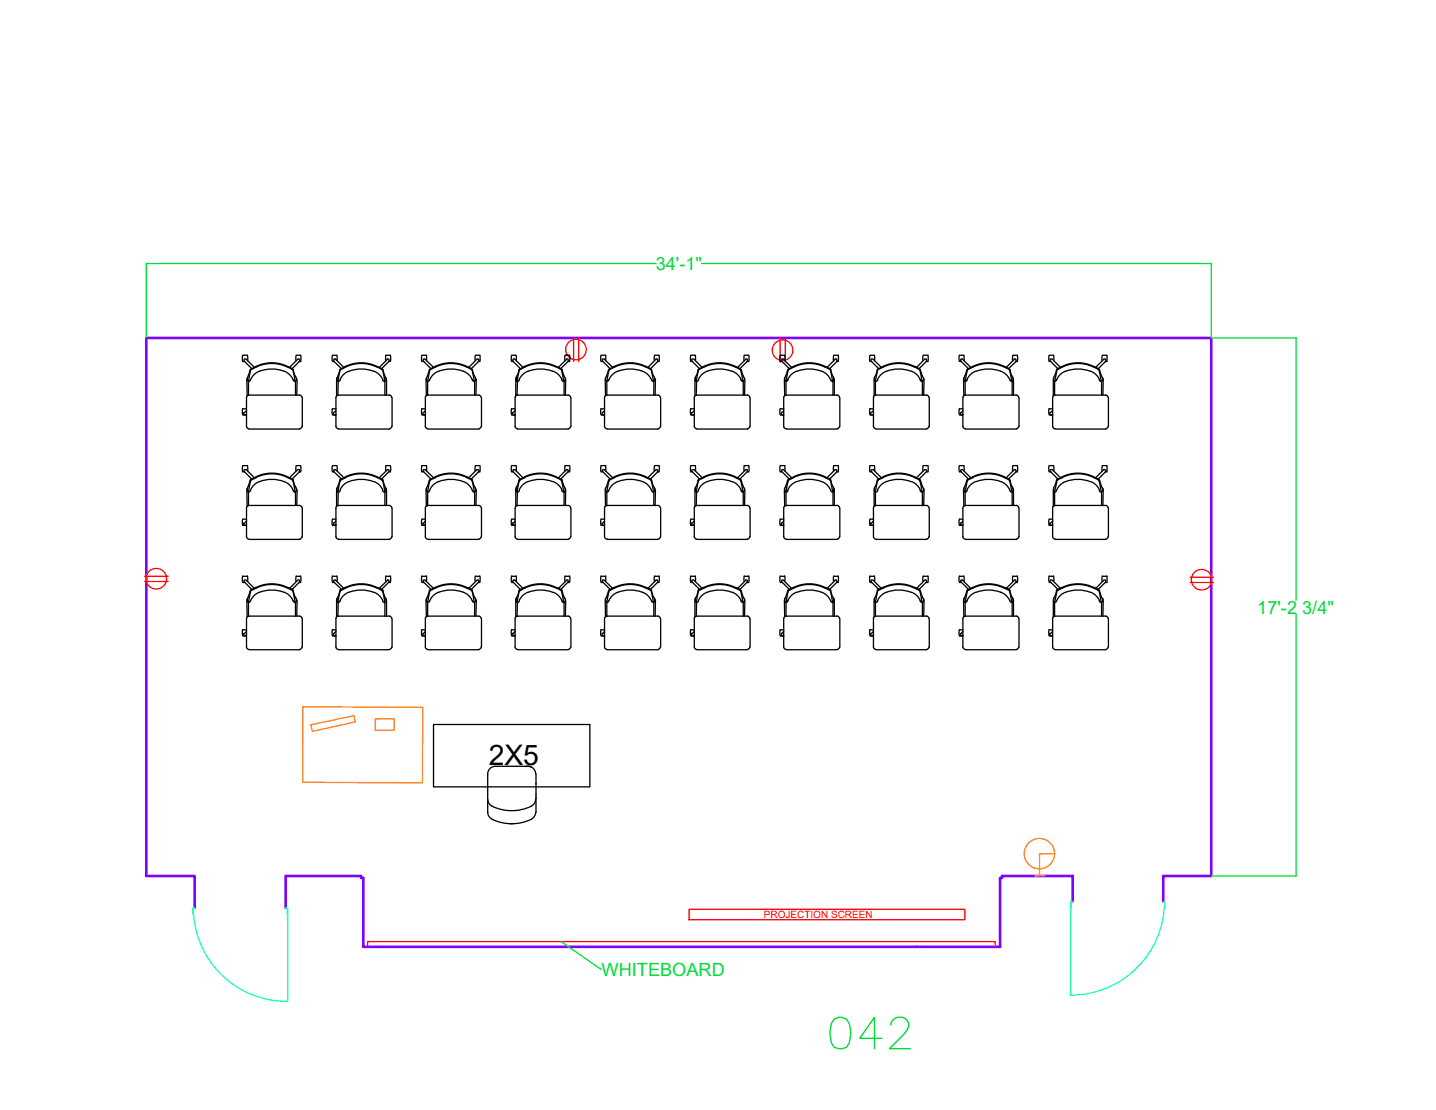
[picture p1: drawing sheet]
<svg xmlns="http://www.w3.org/2000/svg" width="279mm" height="216mm" viewBox="0 0 279 216" stroke-linecap="round" stroke-linejoin="round" font-family="sans-serif">
<defs><g id="words">
<text font-size="10.6" fill="#0f0" x="160.5" y="205.3">042</text>
<text font-size="5.5" x="95.1" y="148.7">2X5</text>
<g font-size="3.5" fill="#00dd37">
<text x="127.6" y="52.5">34'-1&quot;</text>
<text x="244.6" y="119.3">17'-2 3/4&quot;</text>
<text x="117.1" y="189.8">WHITEBOARD</text>
</g>
<text font-size="1.9" fill="#f00" x="148.6" y="178.6">PROJECTION SCREEN</text>
</g></defs>
<!-- layer: _WALLS -->
<path d="M208.7 175.3v-4.9h-13.7v.4h-.4v13.4h-123.9v-13.4h-.4v-.4h-14.7v6.2M226.3 175.3v-4.9h9.4v-104.7h-207.2v104.7h9.4v6.2" fill="none" stroke="#7f00ff" stroke-width=".51"/>
<!-- layer: _DOOR_WIND -->
<path d="M37.6 176.5a18.2 18.2 0 0 0 18.3 18.3M56 176.6v18.2M208.4 175.3v18.3M226.6 175.3a18.3 18.3 0 0 1-18.3 18.3" fill="none" stroke="#0ff" stroke-width=".25"/>
<!-- layer: STAIRS -->
<path d="M37.9 176.6h-.4v1.3M55.6 176.6h.2v1.3M208.7 175.3h-.3v1.2M226.3 175.3h.3v1.2" fill="none" stroke="#0ff" stroke-width=".25"/>
<!-- layer: _MISC_FIXED -->
<g fill="none" stroke="#ff7f00" stroke-width=".25">
<path d="M58.9 137.5l23.4 .1-.1 14.7-23.3-.1zM73 139.8h3.7v2.3h-3.7zM60.5 141l8.4-1.8 .2 1.2-8.3 1.9zM202.3 169v1.3M203.3 170.3l-2 .1M205.3 166.1h-3v2.9"/>
<circle cx="202.2" cy="166" r="2.95"/>
</g>
<!-- layer: _AV_ELEC -->
<g fill="none" stroke="#f00" stroke-width=".25">
<path d="M111.6 65.7v4.6M112.6 65.7v4.6M151.8 65.9v4.5M152.8 65.9v4.5M28.2 112.1h4.5M28.2 113.1h4.5M231.5 112.3h4.6M231.5 113.3h4.6M134.1 176.9h53.6v2h-53.6zM71.5 184.2v-1.1h122.1v1.1"/>
<circle cx="112.1" cy="68" r="2"/>
<circle cx="152.3" cy="68.1" r="2"/>
<circle cx="30.4" cy="112.6" r="2"/>
<circle cx="233.8" cy="112.8" r="2"/>
</g>
<!-- layer: _DIMS -->
<path d="M28.5 51.2v14.5M28.5 51.3h99.2M136.5 51.3h99.1M235.7 51.2v14.5M235.7 65.7h16.5M252.2 65.8v50.9M252.2 119.4v50.9M235.7 170.4h16.5M109.2 183.1l7.7 5.4h.2" fill="none" stroke="#00dd37" stroke-width=".25"/>
<!-- layer: _CLFUR -->
<g fill="none" stroke="#000" stroke-width=".25">
<path d="M47.2 69.1v1.2M47.2 79.5v1.2M47.3 69.1h.8l.1 1.1M47.3 70.3h.3M47.3 79.5h.7M47.5 70.2l1.5 1.5M47.8 69.8l-.3 .1v.3M47.9 69.9l1.6 1.6M48 79.9l-.5 .4M48.1 73.6v3.4M48.1 73.6l.1 .5M48.1 74l.2 .2"/>
<path d="M48.2 73.4l-.1 .2M48.3 73.1l-.2 .3M49 71.8l-.3 .3-.3 2.1-.1 2.6M49 71.7l-.3 .3-.4 1.1M49.8 71.3a7 7 0 0 1 6.2 0M49.8 71.3l-.8 .4M50.5 72.2a6.6 6.6 0 0 1 4.8 0M50.5 72.2a4.8 4.8 0 0 0-2 2h-.2M55.3 72.2a2.95 2.95 0 0 1 1.7 1.6M55.9 71.4a7.1 7.1 0 0 0-6.9 .4M56 71.4l.9 .4M56.8 71.7l.3 .3"/>
<path d="M56.8 71.8l.2 .3M57 72.1l.4 2.1M57 71.9l.4 1.2M57 73.8l.3 .4 .3-.2M57.5 73.1l.1 .3M57.5 74.2v2.6M57.6 73.4l.1 .2M57.6 69.1v1.1M57.7 74.1v-.5l.1 .3-.1 2.9M57.7 69.1h.8M58.2 70.3h.3M58.3 70.2l-.1-.3-.2-.1-1.7 1.7"/>
<path d="M58.3 76.8l.4 .3 .1 .2M58.3 76.8l-10.1 .1-.2 .5v5.5v.3l.4 .2M58.3 70.2l-1.4 1.5-.9-.4M58.5 69.1v1.2M58.8 77.4v5.5M64.7 69.1v1.2M64.7 79.5v1.2M64.7 69.1h.9M64.7 70.3h.3M64.7 79.5h.7M64.9 70.2l1.5 1.5 .8-.4M65 70.2v-.3l.3-.1 1.6 1.7"/>
<path d="M65.4 79.9l-.5 .5 .2 .3h.2M65.5 69.1l.1 1.1M65.6 73.4l-.1 .2M65.6 74l.2 .2M65.6 74.1v-.5l-.1 3.4M65.8 73.1l-.2 .3M65.8 74.2l-.1 2.6M66.1 71.9l-.3 1.2M66.1 72.1l-.3 2.1M66.2 73.8l-.1 .3-.3 .1M66.4 71.7l-.3 .3M66.4 71.8l-.2 .3"/>
<path d="M67.2 71.3a7 7 0 0 1 6.2 0M67.2 71.4a6.8 6.8 0 0 1 6.1 0M67.3 71.4l-.9 .4M67.9 72.2a6.6 6.6 0 0 1 4.8 0M67.9 72.2a2.95 2.95 0 0 0-1.7 1.6M72.7 72.2a2.95 2.95 0 0 1 1.8 1.6M73.4 71.3l.9 .4M73.4 71.4l.9 .4M74.2 71.8l.2 .3M74.3 71.7l.2 .3M74.4 73.8l.3 .4 .3-.2M74.5 72.1l.4 2.1"/>
<path d="M74.5 71.9l.4 1.2M74.9 73.1l.1 .3M74.9 74.2v2.6M75 73.4l.1 .2M75.1 74.1v-.5l.1 3.2M75.1 69.1h.9M75.1 69.1v1.1M75.4 69.8l.2 .1 .1 .3M75.4 69.9l-1.6 1.6M75.6 70.3h.4M75.7 70.2l-1.4 1.5M75.7 76.8l.5 .3v.2"/>
<path d="M75.8 76.8l-10.2 .1-.2 .5v5.5v.3l.4 .2M76 69.1v1.2M76.3 77.4v5.5M82.1 69.1v1.2M82.1 79.5v1.2M82.1 69.1h.9M82.1 70.3h.3M82.1 79.5h.7M82.4 70.2v-.3l.3-.1 1.6 1.7M82.4 70.2l1.4 1.5 .9-.4M82.8 79.9l-.4 .4M82.9 69.1l.1 1.1"/>
<path d="M83 74.1v-.5v3.4M83 73.4v.2M83.2 73.1l-.2 .3M83.3 76.8h9.9M83.5 71.9l-.3 1.2M83.6 73.8l-.3 .4-.3-.2M83.8 71.8l-.2 .3-.4 2.1v2.6l-.4 .3v.3v5.5v.3l.4 .2M83.8 71.7l-.2 .3M84.6 71.3a7 7 0 0 1 6.2 0M84.7 71.4a6.8 6.8 0 0 1 6.1 0M84.7 71.4l-.9 .4M85.3 72.2a6.6 6.6 0 0 1 4.9 0"/>
<path d="M85.4 72.2a2.95 2.95 0 0 0-1.8 1.6M90.1 72.2a4.8 4.8 0 0 1 2.1 2l.3-.2M90.8 71.4l.9 .4M91.7 71.7l.2 .3M91.7 71.8l.2 .3 .4 2.1M91.9 71.9l.4 1.2M92.3 73.1l.2 .3M92.4 74.2v2.6M92.4 73.4l.1 .2M92.5 70.2v-1.1h.9l-.1 1.2h-.3M92.5 73.6l.2 .3-.1 2.9M92.5 73.6v.5"/>
<path d="M93.1 70.2v-.3l-.3-.1-1.6 1.7M93.1 76.8l.5 .3v.2M93.2 70.2l-1.5 1.5-.8-.4M93.7 77.4v5.5M99.5 69.1v1.2M99.5 79.5v1.2M99.6 69.1h.8v1.1M99.6 70.3h.3M99.6 79.5h.6M99.8 70.2l1.4 1.5-.2 .3M99.8 70.2v-.3l.3-.1 1.6 1.7M100.2 79.9l-.5 .5 .2 .3 .3-.1"/>
<path d="M100.4 74l.2 .2M100.4 73.4v.2M100.5 74.1l-.1-.5v3.4M100.6 73.1l-.2 .3M100.7 74.2l-.1 2.6M100.7 76.8l-.4 .3-.1 .3v5.5l.3 .4 .2 .1M100.7 76.8h9.8l.5 .3v.2M101 71.9l-.4 1.2M101 72.1l-.4 2.1M101.3 71.8l-.2 .3M102 71.3a7 7 0 0 1 6.2 0M102.1 71.3l-.8 .4"/>
<path d="M102.1 71.4a6.8 6.8 0 0 1 6.1 0M102.1 71.4l-.8 .4M102.7 72.2a6.6 6.6 0 0 1 4.9 0M102.8 72.2a2.96 2.96 0 0 0-1.9 1.9l-.3 .1M107.6 72.2a2.95 2.95 0 0 1 1.7 1.6M108.3 71.4l.8 .4M109.1 71.8l.2 .3 .4 2.1M109.1 71.7l.3 .3M109.3 73.8l.3 .4 .3-.2M109.4 71.9l.3 1.2M109.7 73.1l.2 .3M109.7 74.2v2.6"/>
<path d="M109.9 73.4l.1 .2M109.9 69.1h.9v1.2h-.3M110 69.1l-.1 1.1M110 73.6v3.2M110 73.6l-.1 .5M110.2 69.8l.3 .1v.3M110.3 69.9l-1.6 1.6M110.6 70.2l-1.5 1.5-.8-.4M111.1 77.4v5.5M116.9 69.1v1.2M116.9 79.5v1.2M117 69.1h.9"/>
<path d="M117 70.3h.3M117 79.5h.6M117.2 70.2l1.5 1.5M117.5 69.8l-.3 .1v.3M117.6 69.9l1.6 1.6M117.6 79.9l-.4 .4M117.8 69.1v1.1M117.8 73.4v.2M117.9 74.1l-.1-.5v3.4M118 73.1l-.1 .3M118.1 76.8l-.4 .3-.1 .3v5.5l.1 .3 .4 .2M118.1 76.8h9.9l.2 .1 .3 .4"/>
<path d="M118.4 73.8l-.2 .4-.3-.2M118.7 71.8l-.2 .3-.4 2.1v2.6M118.7 71.7l-.3 .3-.4 1.1M119.5 71.3a7 7 0 0 1 6.2 0M119.5 71.3l-.8 .4M119.6 71.4a6.8 6.8 0 0 1 6.1 0M119.6 71.4l-.9 .4M120.2 72.2a6.6 6.6 0 0 1 4.8 0M120.2 72.2a2.95 2.95 0 0 0-1.7 1.6M125 72.2a2.95 2.95 0 0 1 1.7 1.6M125.7 71.4l.9 .4M126.5 71.7l.3 .3"/>
<path d="M126.5 71.8l.2 .3 .4 2.1M126.8 71.9l.3 1.2M126.8 73.8l.2 .4 .3-.2M127.2 73.1l.1 .3M127.2 74.2v2.6M127.3 73.4l.1 .2M127.4 69.1l-.1 1.1M127.4 69.1h.8v1.2h-.3M127.4 73.6l.1 .3v2.9M127.4 73.6l-.1 .5M127.9 70.2v-.3l-.3-.1-1.5 1.7M128 70.2l-1.4 1.5-.8-.4"/>
<path d="M128.5 77.4v5.5M134.4 69.1v1.2M134.4 79.5v1.2M134.5 69.1h.8v1.1M134.5 70.3h.3M134.5 79.5h.6M134.6 70.2l1.5 1.5M134.9 69.8l-.3 .1v.3M135 69.9l1.6 1.6M135.1 79.9l-.5 .4M135.3 74l.2 .2M135.3 73.4l-.1 .2"/>
<path d="M135.3 74.1v-.5l-.1 3.4M135.4 73.1l-.1 .3M135.5 74.2v2.6M135.6 76.8l-.4 .3-.1 .3v5.5l.2 .4 .3 .1M135.6 76.8h9.8M135.9 71.9l-.4 1.2M136.1 71.8l-.2 .3-.4 2.1M136.1 71.7l-.3 .3M136.9 71.3a7 7 0 0 1 6.2 0M136.9 71.3l-.8 .4M137.6 72.2a6.6 6.6 0 0 1 4.8 0M137.6 72.2a2.96 2.96 0 0 0-1.8 1.9l-.3 .1"/>
<path d="M142.5 72.2a2.96 2.96 0 0 1 1.8 1.9l.3 .1 .1-.2M143.1 71.4a7.1 7.1 0 0 0-7 .4M143.1 71.4l.9 .4M143.9 71.7l.3 .3 .4 1.1M143.9 71.8l.3 .3M144.1 72.1l.4 2.1M144.6 73.1l.1 .3M144.6 74.2v2.6M144.8 73.4v.2M144.8 70.2v-1.1h.9v1.2h-.3M144.9 73.6v3.2M144.9 73.6l-.1 .5"/>
<path d="M145.4 70.2v-.3l-.3-.1-1.6 1.7M145.4 76.8l.4 .3 .1 .2M145.4 70.2l-1.4 1.5-.8-.4M145.9 77.4v5.5M151.8 69.1v1.2M151.8 79.5v1.2M151.8 69.1h.9M151.8 70.3h.4M151.8 79.5h.7M152.1 70.2l1.5 1.5M152.4 69.8l-.3 .1v.3M152.4 69.9l1.6 1.6"/>
<path d="M152.5 79.9l-.4 .4M152.7 69.1v1.1M152.7 73.4l-.1 .2M152.7 74l.2 .2M152.7 74.1v-.5v3.4M152.9 73.1l-.2 .3M153.3 73.8l-.1 .3-.3 .1M153.5 71.8l-.2 .3-.4 2.1v2.6M153.5 71.7l-.2 .3-.4 1.1M154.4 71.3a7 7 0 0 1 6.2 0M154.4 71.3l-.8 .4M155 72.2a2.95 2.95 0 0 0-1.7 1.6"/>
<path d="M155.1 72.2a6.6 6.6 0 0 1 4.8 0M159.9 72.2a2.95 2.95 0 0 1 1.7 1.6M160.5 71.4a7.1 7.1 0 0 0-6.9 .4M160.5 71.4l.9 .4M161.4 71.7l.3 .3M161.4 71.8l.2 .3M161.6 72.1l.4 2.1M161.6 71.9l.4 1.2M161.6 73.8l.3 .4 .3-.2M162.1 73.1l.1 .3M162.1 74.2v2.6M162.2 73.4v.2"/>
<path d="M162.2 74.1l.1-.5v3.2M162.2 69.1v1.1M162.3 69.1h.8v1.2h-.3M162.5 69.8l.3 .1v.3M162.5 69.9l-1.6 1.6M162.9 76.8l.2 .1 .2 .4M162.9 76.8l-10.2 .1-.2 .5v5.5v.3l.5 .2M162.9 70.2l-1.5 1.5-.8-.4M163.4 77.4v5.5M169.3 69.1v1.2M169.3 79.5v1.2M169.3 69.1h.8"/>
<path d="M169.3 70.3h.3M169.3 79.5h.6M169.5 70.2l1.5 1.5 .8-.4M169.8 69.8l-.3 .1v.3M169.9 69.9l1.6 1.6M169.9 79.9l-.4 .4M170.1 69.1l.1 1.1M170.1 74l.2 .2M170.2 73.4l-.1 .2M170.2 74.1l-.1-.5v3.4M170.3 73.1l-.2 .3M170.7 71.9l-.4 1.2"/>
<path d="M170.8 73.8l-.1 .3-.3 .1M170.9 71.8l-.2 .3-.4 2.1v2.6M170.9 71.7l-.2 .3M171.8 71.3a7 7 0 0 1 6.2 0M171.8 71.4a7.2 7.2 0 0 1 7 .4M171.9 71.4l-.9 .4M172.5 72.2a6.6 6.6 0 0 1 4.8 0M172.5 72.2a2.95 2.95 0 0 0-1.8 1.6M177.3 72.2a2.96 2.96 0 0 1 1.8 1.9l.3 .1 .2-.2M178.8 71.7l.3 .3M178.8 71.8l.2 .3 .4 2.1M179.1 71.9l.4 1.2"/>
<path d="M179.5 73.1l.1 .3M179.5 74.2v2.6M179.6 69.1v1.1M179.6 73.4l.1 .2M179.7 74.1v-.5v3.2M179.7 69.1h.9M180.2 70.3h.4M180.3 70.2l-.1-.3-.3-.1-1.6 1.7M180.3 76.8l.2 .1 .2 .4M180.3 76.8l-10.1 .1-.3 .5v5.5l.1 .3 .4 .2M180.3 70.2l-1.5 1.5-.8-.4M180.5 69.1v1.2"/>
<path d="M180.8 77.4v5.5M186.7 79.5v1.2M186.7 79.5h.6M186.9 70.2l.1-.3 .3-.1 1.6 1.7M187 70.2l1.4 1.5 .9-.4M187.3 79.9l-.3 .4M187.5 73.6v3.4M187.5 73.6l.1 .5M187.6 70.2l-.1-1.1h-.8l-.1 .6 .1 .6h.3M187.6 73.4l-.1 .2M187.7 73.1l-.1 .3M187.9 76.8h9.9"/>
<path d="M188.1 71.9l-.4 1.2M188.4 71.8l-.2 .3-.4 2.1v2.6l-.4 .3-.1 .3v5.5l.3 .4 .2 .1M188.4 71.7l-.3 .3M189.2 71.3a7 7 0 0 1 6.2 0M189.3 71.4a7.2 7.2 0 0 1 7 .4M189.3 71.4l-.9 .4M189.9 72.2a2.96 2.96 0 0 0-1.9 1.9l-.2 .1-.2-.2M189.9 72.2a6.6 6.6 0 0 1 4.8 0M194.7 72.2a2.95 2.95 0 0 1 1.8 1.6M195.5 71.3l.8 .4M196.3 71.7l.2 .3M196.3 71.8l.2 .3 .4 2.1"/>
<path d="M196.5 71.9l.4 1.2M196.5 73.8l.2 .4 .4-.2M196.9 73.1l.2 .3M196.9 74.2v2.6M197 73.4l.1 .2M197.1 74.1v-.5l.1 3.2M197.1 69.1l-.1 1.1M197.1 69.1h.9M197.3 69.8l.3 .1 .1 .3M197.4 69.9l-1.6 1.6M197.6 70.3h.4M197.7 76.8l.4 .3 .1 .2"/>
<path d="M197.8 70.2l-1.6 1.5M197.9 69.1v1.2M198.3 77.4v5.5M204.1 79.5v1.2M204.2 79.5h.6M204.4 70.2l1.4 1.5M204.7 69.8l-.3 .1-.1 .3M204.7 69.9l1.6 1.6M204.8 79.9l-.4 .4M205 73.6l-.1 3.4M205 73.6l.1 .5M205 70.2v-1.1h-.8l-.2 .6 .1 .6h.4"/>
<path d="M205 73.4v.2M205.1 73.1l-.1 .3M205.3 76.8l-.4 .3-.1 .3v5.5l.2 .4 .3 .1M205.3 76.8h9.8l.4 .3 .1 .2M205.6 73.8l-.3 .4-.3-.2M205.6 71.9l-.4 1.2M205.6 72.2l-.4 2v2.6M205.8 71.8l-.2 .3M205.8 71.7l-.3 .3M206.6 71.3a7 7 0 0 1 6.2 0M206.7 71.3l-.9 .4M206.7 71.4a6.8 6.8 0 0 1 6.1 0"/>
<path d="M206.7 71.4l-.9 .4M207.3 72.2a6.6 6.6 0 0 1 4.8 0M207.3 72.2a2.95 2.95 0 0 0-1.7 1.6M212.2 72.2a2.95 2.95 0 0 1 1.7 1.6M212.8 71.4l.9 .4M213.7 71.7l.2 .3 .4 1.1M213.7 71.8l.2 .3 .4 2.1M213.9 73.8l.1 .3 .3 .1M214.3 73.1l.2 .3M214.3 74.2v2.6M214.5 74l-.2 .2M214.5 69.1l-.1 1.1"/>
<path d="M214.5 73.4l.1 .2M214.5 74.1l.1-.5v3.2M214.5 69.1h.9M214.8 69.9l-1.6 1.6M214.8 69.8l.3 .1v.3M215 70.3h.4M215.2 70.2l-1.5 1.5-.8-.4M215.3 69.1v1.2M215.7 77.4v5.5M47.2 90.6v1.2M47.3 90.6h.8l.1 1M47.3 91.8h.3"/>
<path d="M47.3 80.7h.7M47.5 80.3v.3l.4 .1M47.8 91.4h-.3v.3l1.5 1.5M47.9 91.3l1.6 1.6M48 98.8v5.6v.2l.4 .3M48 80.6l-.1 .1M48.2 94.9l-.1 .1M48.3 98.4v-2.7l-.2-.2v-.4v3.4M48.5 83.5h9.8M48.7 95.4l-.1 .2-.3 .1M48.7 93.6l-.3 2.1M49 93.3l-.3 .3"/>
<path d="M49 93.1l-.3 .3-.6 1.5M49.8 92.8a7 7 0 0 1 6.2 0M49.8 92.8l-.8 .4M49.8 92.9a6.8 6.8 0 0 1 6.1 0M49.9 92.9l-.9 .4M50.5 93.7a6.6 6.6 0 0 1 4.8 0M50.5 93.7a2.95 2.95 0 0 0-1.7 1.6M55.3 93.7a2.95 2.95 0 0 1 1.7 1.6M56 92.9l.9 .4M56.8 93.1l.3 .3M56.8 93.3l.2 .3M57 93.6l.4 2.1"/>
<path d="M57 93.4l.4 1.2M57 95.4l.3 .3 .3-.2M57.5 94.6l.1 .3M57.5 95.7v2.6M57.6 94.9l.1 .1M57.6 90.6v1M57.7 95.5v-.4l.1 .2-.1 3M57.7 90.6h.8M58.2 91.8h.3M58.3 91.7l-.1-.3h-.2l-1.7 1.5M58.3 98.3l.4 .2 .1 .3M58.3 98.3h-9.9l-.4 .2v.3"/>
<path d="M58.3 91.7l-1.4 1.5-.9-.4M58.5 90.6v1.2M58.8 82.9l-.3 .4-.2 .1M58.8 98.8v5.6M64.7 90.6v1.2M64.7 90.6h.9M64.7 91.8h.3M64.7 80.7h.7M64.9 91.7l1.5 1.5 .8-.4M65 91.7v-.3h.3l1.6 1.5M65.4 98.8v5.6v.2l.4 .3M65.4 80.6l-.1 .1"/>
<path d="M65.5 90.6l.1 1M65.6 94.9l-.1 .1M65.7 98.4l.1-2.7-.2-.2v-.4l-.1 3.4M65.9 83.5h9.9M66.1 93.4l-.5 1.5M66.1 93.6l-.3 2.1M66.2 95.4l-.1 .2-.3 .1M66.4 93.1l-.3 .3M66.4 93.3l-.2 .3M67.2 92.8a7 7 0 0 1 6.2 0M67.2 92.9a6.8 6.8 0 0 1 6.1 0M67.3 92.9l-.9 .4"/>
<path d="M67.9 93.7a6.6 6.6 0 0 1 4.8 0M67.9 93.7a2.95 2.95 0 0 0-1.7 1.6M72.7 93.7a2.95 2.95 0 0 1 1.8 1.6M73.4 92.8l.9 .4M73.4 92.9l.9 .4M74.2 93.3l.2 .3M74.3 93.1l.2 .3M74.4 95.4l.3 .3 .3-.2M74.5 93.6l.4 2.1M74.5 93.4l.5 1.5M74.9 95.7v2.6M75 94.9l.1 .1"/>
<path d="M75.1 95.5v-.4l.1 3.2M75.1 90.6h.9M75.1 90.6v1M75.4 91.4h.2l.1 .3M75.4 91.3l-1.6 1.6M75.6 91.8h.4M75.7 91.7l-1.4 1.5M75.7 98.3l.5 .2v.3M75.8 98.3h-10l-.4 .2v.3M76 90.6v1.2M76.2 82.9l-.2 .4-.3 .1M76.3 98.8v5.6"/>
<path d="M82.1 90.6v1.2M82.1 90.6h.9M82.1 91.8h.3M82.1 80.7h.7M82.3 80.3v.3l.3 .1 .2-.1M82.4 91.7v-.3h.3l1.6 1.5M82.4 91.7l1.4 1.5 .9-.4M82.8 98.8v5.6v.2l.4 .3M82.9 90.6l.1 1M83 95.5v-.4v3.4M83 94.9v.1M83.2 95.7v2.7"/>
<path d="M83.2 98.3l-.4 .2v.3M83.3 98.3h9.9M83.3 83.5h9.9M83.5 93.4l-.5 1.5M83.6 95.4l-.3 .3-.3-.2M83.6 93.6l-.4 2.1M83.8 93.3l-.2 .3M83.8 93.1l-.2 .3M84.6 92.8a7 7 0 0 1 6.2 0M84.7 92.9a6.8 6.8 0 0 1 6.1 0M84.7 92.9l-.9 .4M85.3 93.7a6.6 6.6 0 0 1 4.9 0"/>
<path d="M85.4 93.7a2.95 2.95 0 0 0-1.8 1.6M90.1 93.7a2.95 2.95 0 0 1 1.8 1.6M90.8 92.9l.9 .4M91.7 93.1l.2 .3M91.7 93.3l.2 .3M91.9 93.6l.4 2.1M91.9 93.4l.4 1.2M91.9 95.4l.3 .3 .3-.2M92.3 94.6l.2 .3M92.4 95.7v2.6M92.4 94.9l.1 .1M92.5 91.6v-1h.9l-.1 1.2h-.3"/>
<path d="M92.5 95.5v-.4l.2 .2-.1 3M93.1 91.7v-.3h-.3l-1.6 1.5M93.1 98.3l.5 .2v.3M93.2 91.7l-1.5 1.5-.8-.4M93.6 82.9l-.2 .4-.3 .1M93.7 98.8v5.6M99.5 90.6v1.2M99.6 90.6h.8v1M99.6 91.8h.3M99.6 80.7h.6M99.8 91.7l1.4 1.4-.2 .3M99.8 91.7v-.3h.3l1.6 1.5"/>
<path d="M100.2 98.8v5.6l.3 .4 .2 .1M100.4 95.5l.2 .2M100.4 94.9v.1M100.5 95.5l-.1-.4v3.4M100.6 94.6l-.2 .3M100.7 95.7l-.1 2.7M100.7 98.3l-.4 .2-.1 .3M100.7 98.3h9.8l.5 .2v.3M100.7 83.5h9.9M101 93.4l-.4 1.2M101 93.6l-.4 2.1M101 95.4l-.1 .2-.3 .1"/>
<path d="M101.3 93.3l-.2 .3M102 92.8a7 7 0 0 1 6.2 0M102.1 92.8l-.8 .4M102.1 92.9a6.8 6.8 0 0 1 6.1 0M102.1 92.9l-.8 .4M102.7 93.7a6.6 6.6 0 0 1 4.9 0M102.8 93.7a2.95 2.95 0 0 0-1.8 1.6M107.6 93.7a2.95 2.95 0 0 1 1.7 1.6M108.3 92.9l.8 .4M109.1 93.3l.2 .3M109.1 93.1l.3 .3M109.3 93.6l.4 2.1"/>
<path d="M109.3 95.4l.3 .3 .3-.2M109.4 93.4l.5 1.5M109.7 95.7v2.6M109.9 94.9l.1 .1M109.9 90.6h.9v1.2h-.3M109.9 95.5l.1-.4v3.2M110 90.6l-.1 1M110.2 91.4h.3v.3M110.3 91.3l-1.6 1.6M110.6 91.7l-1.5 1.5-.8-.4M111 82.9l-.2 .4-.3 .1M111.1 98.8v5.6"/>
<path d="M116.9 90.6v1.2M117 90.6h.9M117 91.8h.3M117 80.7h.6M117.2 80.3v.3l.2 .1 .2-.1M117.5 91.4h-.3v.3l1.5 1.5M117.6 91.3l1.6 1.6M117.6 98.8v5.6l.1 .2 .4 .3M117.8 90.6v1M117.8 94.9v.1M118.1 95.7l-.2-.2-.1-.4v3.4M118.1 95.7v2.7"/>
<path d="M118.1 98.3l-.4 .2-.1 .3M118.1 98.3h9.9l.2 .1 .3 .4M118.1 83.5h9.9M118.4 95.4l-.1 .2-.3 .1M118.5 93.6l-.4 2.1M118.7 93.3l-.2 .3M118.7 93.1l-.3 .3-.5 1.5M119.5 92.8a7 7 0 0 1 6.2 0M119.5 92.8l-.8 .4M119.6 92.9a6.8 6.8 0 0 1 6.1 0M119.6 92.9l-.9 .4M120.2 93.7a6.6 6.6 0 0 1 4.8 0"/>
<path d="M120.2 93.7a2.95 2.95 0 0 0-1.7 1.6M125 93.7a2.95 2.95 0 0 1 1.7 1.6M125.7 92.9l.9 .4M126.5 93.1l.3 .3M126.5 93.3l.3 .3M126.7 93.6l.4 2.1M126.8 93.4l.3 1.2M126.8 95.4l.1 .2 .3 .1 .1-.2 .1-.4 .1 .2v3M127.2 94.6l.1 .3M127.2 95.7v2.6M127.3 94.9l.1 .1M127.4 90.6l-.1 1"/>
<path d="M127.4 90.6h.8v1.2h-.3M127.9 91.7v-.3h-.3l-1.5 1.5M128 91.7l-1.4 1.5-.8-.4M128.5 82.9l-.3 .4-.2 .1M128.5 98.8v5.6M134.4 90.6v1.2M134.5 90.6h.8v1M134.5 91.8h.3M134.5 80.7h.6M134.6 80.3v.3l.4 .1M134.9 91.4h-.3v.3l1.5 1.5M135 91.3l1.6 1.6"/>
<path d="M135.1 98.8v5.6l.2 .4 .3 .1M135.1 80.6l-.1 .1M135.3 95.5l.2 .2M135.3 94.9l-.1 .1M135.3 95.5v-.4l-.1 3.4M135.4 94.6l-.1 .3M135.6 98.3l-.4 .2-.1 .3M135.6 98.3h9.8M135.6 83.5h9.8M135.9 93.4l-.4 1.2M135.9 93.6l-.4 2.1M135.9 95.4l-.1 .2-.3 .1v2.7"/>
<path d="M136.1 93.3l-.2 .3M136.1 93.1l-.3 .3M136.9 92.8a7 7 0 0 1 6.2 0M136.9 92.8l-.8 .4M137 92.9a6.8 6.8 0 0 1 6.1 0M137 92.9l-.9 .4M137.6 93.7a6.6 6.6 0 0 1 4.8 0M137.6 93.7a2.95 2.95 0 0 0-1.7 1.6M142.5 93.7a2.95 2.95 0 0 1 1.7 1.6M143.1 92.9l.9 .4M143.9 93.1l.3 .3 .5 1.5M143.9 93.3l.3 .3"/>
<path d="M144.1 93.6l.4 2.1M144.2 95.4l.2 .3 .3-.2M144.6 95.7v2.6M144.8 94.9v.1M144.8 91.6v-1h.9v1.2h-.3M144.8 95.5l.1-.4v3.2M145.4 91.7v-.3h-.3l-1.6 1.5M145.4 98.3l.4 .2 .1 .3M145.4 91.7l-1.4 1.5-.8-.4M145.9 82.9l-.3 .4-.2 .1M145.9 98.8v5.6M151.8 90.6v1.2"/>
<path d="M151.8 90.6h.9M151.8 91.8h.4M151.8 80.7h.7M152 80.3l.1 .3 .2 .1 .2-.1M152.4 91.4h-.3v.3l1.5 1.5M152.4 91.3l1.6 1.6M152.5 98.8v5.6v.2l.5 .3M152.7 90.6v1M152.7 94.9l-.1 .1M152.9 98.4v-2.7l-.2-.2v-.4v3.4M153 83.5h9.9M153.3 95.4l-.1 .2-.3 .1"/>
<path d="M153.3 93.6l-.4 2.1M153.5 93.3l-.2 .3M153.5 93.1l-.2 .3-.6 1.5M154.4 92.8a7 7 0 0 1 6.2 0M154.4 92.8l-.8 .4M154.4 92.9a6.8 6.8 0 0 1 6.1 0M154.5 92.9l-.9 .4M155 93.7a2.95 2.95 0 0 0-1.7 1.6M155.1 93.7a6.6 6.6 0 0 1 4.8 0M159.9 93.7a2.95 2.95 0 0 1 1.7 1.6M160.5 92.9l.9 .4M161.4 93.1l.3 .3"/>
<path d="M161.4 93.3l.2 .3M161.6 93.6l.4 2.1M161.6 93.4l.4 1.2M161.6 95.4l.2 .2 .2 .1 .2-.2 .1-.4v3.2M162.1 94.6l.1 .3M162.1 95.7v2.6M162.2 94.9v.1M162.2 90.6v1M162.3 90.6h.8v1.2h-.3M162.5 91.4h.3v.3M162.5 91.3l-1.6 1.6M162.9 98.3l.2 .1 .2 .4"/>
<path d="M162.9 98.3h-9.9l-.5 .2v.3M162.9 91.7l-1.5 1.5-.8-.4M163.3 82.9l-.2 .4-.2 .1M163.4 98.8v5.6M169.3 90.6v1.2M169.3 90.6h.8M169.3 91.8h.3M169.3 80.7h.6M169.4 80.3l.1 .3 .3 .1M169.5 91.7l1.5 1.5 .8-.4M169.8 91.4h-.3v.3M169.9 91.3l1.6 1.6"/>
<path d="M169.9 98.8v5.6l.1 .2 .4 .3M169.9 80.6v.1M170.1 90.6l.1 1M170.1 95.5l.2 .2M170.2 94.9l-.1 .1M170.2 95.5l-.1-.4v3.4M170.3 94.6l-.2 .3M170.5 83.5h9.8M170.7 93.4l-.4 1.2M170.7 93.6l-.4 2.1M170.8 95.4l-.1 .2-.3 .1-.1 2.7M170.9 93.3l-.2 .3"/>
<path d="M170.9 93.1l-.2 .3M171.8 92.8a7 7 0 0 1 6.2 0M171.8 92.9a6.8 6.8 0 0 1 6.1 0M171.9 92.9l-.9 .4M172.5 93.7a6.6 6.6 0 0 1 4.8 0M172.5 93.7a2.95 2.95 0 0 0-1.8 1.6M177.3 93.7a2.95 2.95 0 0 1 1.8 1.6M177.9 92.9l.9 .4M178.8 93.1l.3 .3M178.8 93.3l.2 .3M179 93.6l.4 2.1M179 95.4l.3 .3 .3-.2"/>
<path d="M179.1 93.4l.5 1.5M179.5 95.7v2.6M179.6 90.6v1M179.6 94.9l.1 .1M179.7 95.5v-.4v3.2M179.7 90.6h.9M180.2 91.8h.4M180.3 91.7l-.1-.3h-.3l-1.6 1.5M180.3 98.3l.2 .1 .2 .4M180.3 98.3h-9.9l-.4 .2-.1 .3M180.3 91.7l-1.5 1.5-.8-.4M180.5 90.6v1.2"/>
<path d="M180.7 82.9l-.2 .4-.2 .1M180.8 98.8v5.6M186.7 80.7h.6M186.9 80.3v.3l.4 .1M186.9 91.7l.1-.3h.3l1.6 1.5M187 91.7l1.4 1.5 .9-.4M187.3 98.8v5.6l.3 .4 .2 .1M187.3 80.6v.1M187.6 91.6l-.1-1h-.8l-.1 .6 .1 .6h.3M187.6 94.9l-.1 .1M187.8 95.7v2.7M187.8 98.3l-.4 .2-.1 .3"/>
<path d="M187.9 98.3h9.9M187.9 83.5h9.9M188.1 93.4l-.5 1.5M188.2 95.4l-.2 .2-.2 .1-.2-.2-.1-.4v3.4M188.2 93.6l-.4 2.1M188.4 93.3l-.2 .3M188.4 93.1l-.3 .3M189.2 92.8a7 7 0 0 1 6.2 0M189.3 92.9a6.8 6.8 0 0 1 6.1 0M189.3 92.9l-.9 .4M189.9 93.7a2.95 2.95 0 0 0-1.8 1.6M189.9 93.7a6.6 6.6 0 0 1 4.8 0"/>
<path d="M194.7 93.7a2.95 2.95 0 0 1 1.8 1.6M195.4 92.9l.9 .4M195.5 92.8l.8 .4M196.3 93.1l.2 .3M196.3 93.3l.2 .3M196.5 93.6l.4 2.1M196.5 93.4l.4 1.2M196.5 95.4l.1 .2 .3 .1 .2-.2v-.4l.1 3.2M196.9 94.6l.2 .3M196.9 95.7v2.6M197 94.9l.1 .1M197.1 90.6l-.1 1"/>
<path d="M197.1 90.6h.9M197.3 91.4h.3l.1 .3M197.4 91.3l-1.6 1.6M197.6 91.8h.4M197.7 98.3l.4 .2 .1 .3M197.8 91.7l-1.6 1.5M197.9 90.6v1.2M198.2 82.9l-.2 .4-.3 .1M198.3 98.8v5.6M204.2 80.7h.6M204.3 80.3v.3l.4 .1M204.7 91.4h-.3l-.1 .3 1.5 1.5"/>
<path d="M204.7 91.3l1.6 1.6M204.8 98.8v5.6l.2 .4 .3 .1M204.8 80.6l-.1 .1M205 95.5l.2 .2M205 91.6v-1h-.8l-.2 .6 .1 .6h.4M205 94.9v.1M205.1 95.5l-.1-.4-.1 3.4M205.1 94.6l-.1 .3M205.2 95.7v2.7M205.3 98.3l-.4 .2-.1 .3M205.3 98.3h9.8l.4 .2 .1 .3M205.3 83.5h9.9"/>
<path d="M205.6 95.4l-.2 .2-.2 .1M205.6 93.4l-.4 1.2M205.6 93.6l-.4 2.1M205.8 93.3l-.2 .3M205.8 93.1l-.3 .3M206.6 92.8a7 7 0 0 1 6.2 0M206.7 92.8l-.9 .4M206.7 92.9a6.8 6.8 0 0 1 6.1 0M206.7 92.9l-.9 .4M207.3 93.7a6.6 6.6 0 0 1 4.8 0M207.3 93.7a2.95 2.95 0 0 0-1.7 1.6M212.2 93.7a2.95 2.95 0 0 1 1.7 1.6"/>
<path d="M212.8 92.9l.9 .4M213.7 93.1l.2 .3 .6 1.5M213.7 93.3l.2 .3M213.9 93.6l.4 2.1M213.9 95.4l.1 .2 .3 .1v2.6M214.5 95.5l-.2 .2M214.5 90.6l-.1 1M214.5 94.9l.1 .1M214.5 95.5l.1-.4v3.2M214.5 90.6h.9M214.8 91.3l-1.6 1.6M214.8 91.4h.3v.3"/>
<path d="M215 91.8h.4M215.2 91.7l-1.5 1.5-.8-.4M215.3 90.6v1.2M215.6 82.9l-.2 .4-.3 .1M215.7 98.8v5.6M47.2 112v1.2M47.2 101v1.2M47.3 112.1h.9M47.3 113.3h.3M47.3 102.2h.7M47.3 101h.7M47.5 101.7v.4h.4"/>
<path d="M47.5 113.2l1.5 1.4a7.4 7.4 0 0 1 7-.3M47.8 112.8l-.3 .1v.2M47.9 112.9l1.6 1.5M48 101.4l-.5 .4M48 102.1h-.1M48.1 112l.1 1.1M48.2 117l-.1-.5v3.5M48.2 116.4l-.1 .1M48.3 117.2v2.6M48.5 104.9h9.8M49 114.8l-.3 .3-.4 2.1-.2-.2M49 114.6l-.3 .3-.6 1.5"/>
<path d="M49.8 114.4a6.8 6.8 0 0 1 6.1 0M49.9 114.4l-.9 .4M50.5 115.2a6.6 6.6 0 0 1 4.8 0M50.5 115.2a4.8 4.8 0 0 0-2 2h-.2M55.3 115.2a2.95 2.95 0 0 1 1.7 1.6M56 114.4l.9 .4M56.8 114.6l.3 .3M56.8 114.8l.2 .3M57 115.1l.4 2.1M57 114.9l.4 1.2M57 116.8l.3 .4 .3-.2M57.5 116.1l.1 .3"/>
<path d="M57.5 117.2v2.6M57.6 116.4l.1 .1M57.6 112v1.1M57.7 117v-.5l.1 .3-.1 3M57.7 112.1h.8M58.2 113.3h.3M58.3 113.1l-.1-.2-.2-.1-1.7 1.6M58.3 119.8l.2 .1 .3 .4M58.3 119.8h-9.9l-.4 .3v.2M58.3 113.2l-1.4 1.4-.9-.3M58.5 112v1.2M58.8 104.4l-.3 .4-.2 .1"/>
<path d="M64.7 112v1.2M64.7 101v1.2M64.7 112.1h.9M64.7 113.3h.3M64.7 102.2h.7M64.7 101h.7M64.9 101.7v.4h.4M64.9 113.2l1.5 1.4 .8-.3M65 113.1v-.2l.3-.1 1.6 1.6M65.4 101.4l-.5 .4M65.4 102.1h-.1M65.5 112l.1 1.1"/>
<path d="M65.6 116.4l-.1 .1M65.6 117l.2 .2M65.6 117v-.5l-.1 3.5M65.8 117.2l-.1 2.6M65.9 104.9h9.9M66.1 114.9l-.5 1.5M66.1 115.1l-.3 2.1 .3-.1 .1-.3M66.4 114.6l-.3 .3M66.4 114.8l-.2 .3M67.2 114.3a7 7 0 0 1 6.2 0M67.2 114.4a6.8 6.8 0 0 1 6.1 0M67.3 114.4l-.9 .4"/>
<path d="M67.9 115.2a6.6 6.6 0 0 1 4.8 0M67.9 115.2a2.95 2.95 0 0 0-1.7 1.6M72.7 115.2a2.95 2.95 0 0 1 1.8 1.6M73.4 114.4l.9 .4M74.2 114.8l.2 .3M74.3 114.6l.2 .3M74.4 116.8l.2 .3 .2 .1M74.5 115.1l.4 2.1M74.5 114.9l.5 1.5M74.9 117.2v2.6M75 117l-.2 .2M75 116.4l.1 .1"/>
<path d="M75.1 117v-.5l.1 3.3M75.1 112.1h.9M75.1 112v1.1M75.4 112.8l.2 .1 .1 .2M75.4 112.9l-1.6 1.5M75.6 113.3h.4M75.7 113.2l-1.4 1.4-.9-.3M75.7 119.8l.3 .1 .2 .4M75.8 119.8h-10l-.4 .3v.2M76 112v1.2M76.2 104.4l-.2 .4-.3 .1M82.1 112v1.2"/>
<path d="M82.1 101v1.2M82.1 112.1h.9M82.1 113.3h.3M82.1 102.2h.7M82.1 101h.7M82.3 101.7v.4h.4M82.4 113.1v-.2l.3-.1 1.6 1.6M82.4 113.2l1.4 1.4 .9-.3M82.8 101.4l-.4 .4M82.8 102.1h-.1M82.9 112l.1 1.1M83 117v-.5v3.5"/>
<path d="M83 116.4v.1M83.2 117.2v2.6l-.4 .3v.2M83.3 119.8h9.9M83.3 104.9h9.9M83.5 114.9l-.5 1.5M83.6 116.8l-.3 .4-.3-.2M83.8 114.8l-.2 .3-.4 2.1M83.8 114.6l-.2 .3M84.6 114.3a7 7 0 0 1 6.2 0M84.7 114.4a6.8 6.8 0 0 1 6.1 0M84.7 114.4l-.9 .4M85.3 115.2a6.6 6.6 0 0 1 4.9 0"/>
<path d="M85.4 115.2a2.95 2.95 0 0 0-1.8 1.6M90.1 115.2a4.8 4.8 0 0 1 2.1 2l.3-.2M90.8 114.4l.9 .4M91.7 114.6l.2 .3M91.7 114.8l.2 .3 .4 2.1M91.9 114.9l.4 1.2M92.3 116.1l.2 .3M92.4 117.2v2.6M92.4 116.4l.1 .1M92.5 112v1.1M92.5 117v-.5l.2 .3-.1 3M92.5 112.1h.9"/>
<path d="M93 113.3h.4M93.1 113.1v-.2l-.3-.1-1.6 1.6M93.1 119.8l.3 .1 .2 .4M93.2 113.2l-1.5 1.4-.8-.3M93.3 112v1.2M93.6 104.4l-.2 .4-.3 .1M99.5 112v1.2M99.5 101v1.2M99.6 112.1h.8M99.6 113.3h.3M99.6 102.2h.6M99.6 101h.6"/>
<path d="M99.8 101.7v.4h.4M99.8 113.2l1.4 1.4M99.8 113.1v-.2l.3-.1 1.6 1.6M100.2 101.4l-.4 .4M100.2 102.1h.1M100.4 112v1.1M100.4 116.4v.1M100.5 117l-.1-.5v3.5M100.6 116.1l-.2 .3M100.7 117.2l-.1 2.6M100.7 119.8l-.4 .3-.1 .2M100.7 119.8h9.8l.3 .1 .2 .4"/>
<path d="M100.7 104.9h9.9M101 114.9l-.4 1.2M101 115.1l-.4 2.1-.2-.2M101.2 114.6l-.2 .3M101.3 114.8l-.2 .3M102.1 114.4a6.8 6.8 0 0 1 6.1 0M102.1 114.4l-.8 .4M102.7 115.2a6.6 6.6 0 0 1 4.9 0M102.8 115.2a2.96 2.96 0 0 0-1.9 1.9l-.3 .1M107.6 115.2a2.95 2.95 0 0 1 1.7 1.6M108.2 114.3a7.2 7.2 0 0 0-6.9 .3M108.3 114.4l.8 .4"/>
<path d="M109.1 114.8l.2 .3 .4 2.1M109.1 114.6l.3 .3M109.3 116.8l.1 .3 .3 .1M109.4 114.9l.5 1.5M109.7 117.2v2.6M109.9 117l-.2 .2M109.9 116.4l.1 .1M109.9 117l.1-.5v3.3M109.9 112.1h.9M110 112l-.1 1.1M110.2 112.8l.3 .1v.2M110.3 112.9l-1.6 1.5"/>
<path d="M110.5 113.3h.3M110.6 113.2l-1.5 1.4-.8-.3M110.8 112v1.2M111 104.4l-.2 .4-.3 .1M116.9 112v1.2M116.9 101v1.2M117 112.1h.9M117 113.3h.3M117 102.2h.6M117 101h.6M117.2 101.7v.4h.4M117.2 113.2l1.5 1.4a7.4 7.4 0 0 1 7-.3"/>
<path d="M117.5 112.8l-.3 .1v.2M117.6 112.9l1.6 1.5M117.6 101.4l-.4 .4M117.6 102.1h.1M117.8 112v1.1M117.8 116.4v.1M117.9 117l.2 .2M117.9 117l-.1-.5v3.5M118.1 117.2v2.6M118.1 119.8l-.4 .3-.1 .2M118.1 119.8h9.9l.2 .1 .3 .4M118.1 104.9h9.9"/>
<path d="M118.4 116.8l-.1 .3-.3 .1M118.7 114.8l-.2 .3-.4 2.1M118.7 114.6l-.3 .3-.5 1.5M119.6 114.4a6.8 6.8 0 0 1 6.1 0M119.6 114.4l-.9 .4M120.2 115.2a6.6 6.6 0 0 1 4.8 0M120.2 115.2a2.95 2.95 0 0 0-1.7 1.6M125 115.2a2.95 2.95 0 0 1 1.7 1.6M125.7 114.4l.9 .4M126.5 114.6l.3 .3M126.5 114.8l.2 .3 .4 2.1M126.8 114.9l.3 1.2"/>
<path d="M126.8 116.8l.1 .3 .3 .1M127.2 116.1l.1 .3M127.2 117.2v2.6M127.3 116.4l.1 .1M127.3 117l.1-.5 .1 .3v3M127.3 117l-.1 .2M127.4 112l-.1 1.1M127.4 112.1h.8M127.9 113.3h.3M127.9 113.1v-.2l-.3-.1-1.5 1.6M128 113.2l-1.4 1.4-.8-.3M128.2 112v1.2"/>
<path d="M128.5 104.4l-.3 .4-.2 .1M134.4 112v1.2M134.4 101v1.2M134.5 112.1h.8M134.5 113.3h.3M134.5 102.2h.6M134.5 101h.6M134.6 101.7v.4h.4M134.6 113.2l1.5 1.4a7.4 7.4 0 0 1 7-.3M134.9 112.8l-.3 .1v.2M135 112.9l1.6 1.5M135.1 101.4l-.5 .4"/>
<path d="M135.1 102.1h-.1M135.3 112v1.1M135.3 116.4l-.1 .1M135.3 117v-.5l-.1 3.5M135.4 116.1l-.1 .3M135.5 117.2v2.6M135.6 119.8l-.4 .3-.1 .2M135.6 119.8h9.8M135.6 104.9h9.8M135.9 114.9l-.4 1.2M136.1 114.8l-.2 .3-.4 2.1-.2-.2M136.1 114.6l-.3 .3"/>
<path d="M137 114.4a6.8 6.8 0 0 1 6.1 0M137 114.4l-.9 .4M137.6 115.2a6.6 6.6 0 0 1 4.8 0M137.6 115.2a2.96 2.96 0 0 0-1.8 1.9l-.3 .1M142.5 115.2a2.96 2.96 0 0 1 1.8 1.9l.3 .1M143.1 114.4l.9 .4M143.9 114.6l.3 .3 .5 1.5M143.9 114.8l.3 .3M144.1 115.1l.4 2.1M144.6 117.2v2.6M144.7 117l-.1 .2M144.8 116.4v.1"/>
<path d="M144.8 117l.1-.5v3.3M144.8 112.1h.9M144.8 112v1.1M145.4 113.3h.3M145.4 113.1v-.2l-.3-.1-1.6 1.6M145.4 119.8l.2 .1 .3 .4M145.4 113.2l-1.4 1.4-.8-.3M145.7 112v1.2M145.9 104.4l-.3 .4-.2 .1M151.8 112v1.2M151.8 101v1.2M151.8 112.1h.9"/>
<path d="M151.8 113.3h.4M151.8 102.2h.7M151.8 101h.7M152 101.7l.1 .4h.3M152.1 113.2l1.5 1.4a7.4 7.4 0 0 1 7-.3M152.4 112.8l-.3 .1v.2M152.4 112.9l1.6 1.5M152.5 101.4l-.4 .4M152.5 102.1h-.1M152.7 112v1.1M152.7 116.4l-.1 .1M152.7 117v-.5v3.5"/>
<path d="M152.9 117.2v2.6M153 104.9h9.9M153.3 116.8l-.1 .3-.3 .1M153.5 114.8l-.2 .3-.4 2.1-.2-.2M153.5 114.6l-.2 .3-.6 1.5M154.4 114.4a6.8 6.8 0 0 1 6.1 0M154.5 114.4l-.9 .4M155 115.2a2.95 2.95 0 0 0-1.7 1.6M155.1 115.2a6.6 6.6 0 0 1 4.8 0M159.9 115.2a2.95 2.95 0 0 1 1.7 1.6M160.5 114.4l.9 .4M161.4 114.6l.3 .3"/>
<path d="M161.4 114.8l.2 .3M161.6 115.1l.4 2.1M161.6 114.9l.4 1.2M161.6 116.8l.2 .3 .2 .1M162.1 116.1l.1 .3M162.1 117.2v2.6M162.2 116.4v.1M162.2 117l.1-.5v3.3M162.2 117l-.2 .2M162.2 112v1.1M162.3 112.1h.8M162.5 112.8l.3 .1v.2"/>
<path d="M162.5 112.9l-1.6 1.5M162.8 113.3h.3M162.9 119.8l.2 .1 .2 .4M162.9 119.8h-9.9l-.5 .3v.2M162.9 113.2l-1.5 1.4-.8-.3M163.1 112v1.2M163.3 104.4l-.2 .4-.2 .1M169.3 112v1.2M169.3 101v1.2M169.3 112.1h.8M169.3 113.3h.3M169.3 102.2h.6"/>
<path d="M169.3 101h.6M169.4 101.7l.1 .4h.3M169.5 113.2l1.5 1.4 .8-.3M169.8 112.8l-.3 .1v.2M169.9 112.9l1.6 1.5M169.9 101.4l-.4 .4M169.9 102.1h.1M170.1 112l.1 1.1M170.1 117l.2 .2M170.2 116.4l-.1 .1M170.2 117l-.1-.5v3.5M170.3 116.1l-.2 .3"/>
<path d="M170.3 117.2v2.6M170.5 104.9h9.8M170.7 114.9l-.4 1.2M170.9 114.8l-.2 .3-.3 2.1 .3-.1 .1-.3M170.9 114.6l-.2 .3M171.8 114.3a7 7 0 0 1 6.2 0M171.8 114.4a6.8 6.8 0 0 1 6.1 0M171.9 114.4l-.9 .4M172.5 115.2a6.6 6.6 0 0 1 4.8 0M172.5 115.2a2.95 2.95 0 0 0-1.8 1.6M177.3 115.2a2.96 2.96 0 0 1 1.8 1.9l.3 .1 .2-.2M177.9 114.4l.9 .4"/>
<path d="M178.8 114.6l.3 .3M178.8 114.8l.2 .3 .4 2.1M179.1 114.9l.5 1.5M179.5 117.2v2.6M179.6 112v1.1M179.6 116.4l.1 .1M179.7 117v-.5v3.3M179.7 112.1h.9M180.2 113.3h.4M180.3 113.1l-.1-.2-.3-.1-1.6 1.6M180.3 119.8l.2 .1 .2 .4M180.3 119.8h-9.9l-.4 .3-.1 .2"/>
<path d="M180.3 113.2l-1.5 1.4-.8-.3M180.5 112v1.2M180.7 104.4l-.2 .4-.2 .1M186.7 112v1.2M186.7 112.1h.8M186.7 113.3h.3M186.9 101.7v.4h.4M186.9 113.1l.1-.2 .3-.1 1.6 1.6M187 113.2l1.4 1.4 .9-.3M187.3 101h-.6l-.1 .6 .1 .6h.6M187.3 101.4l-.3 .4M187.3 102.1h.1"/>
<path d="M187.5 112l.1 1.1M187.6 116.4l-.1 .1M187.6 117l-.1-.5v3.5M187.8 117.2v2.6l-.4 .3-.1 .2M187.9 119.8h9.9M187.9 104.9h9.9M188.1 114.9l-.5 1.5M188.4 114.8l-.2 .3-.4 2.1M188.4 114.6l-.3 .3M189.2 114.3a7 7 0 0 1 6.2 0M189.3 114.4a6.8 6.8 0 0 1 6.1 0M189.3 114.4l-.9 .4"/>
<path d="M189.9 115.2a2.96 2.96 0 0 0-1.9 1.9l-.2 .1-.2-.2M189.9 115.2a6.6 6.6 0 0 1 4.8 0M194.7 115.2a2.95 2.95 0 0 1 1.8 1.6M195.4 114.4l.9 .4M195.5 114.3l.8 .3M196.3 114.6l.2 .3M196.3 114.8l.2 .3 .4 2.1M196.5 114.9l.4 1.2M196.5 116.8l.2 .4 .4-.2M196.9 116.1l.2 .3M196.9 117.2v2.6M197 116.4l.1 .1"/>
<path d="M197.1 117v-.5l.1 3.3M197.1 112l-.1 1.1M197.1 112.1h.9M197.3 112.8l.3 .1 .1 .2M197.4 112.9l-1.6 1.5M197.6 113.3h.4M197.7 119.8l.3 .1 .2 .4M197.8 113.2l-1.6 1.4M197.9 112v1.2M198.2 104.4l-.2 .4-.3 .1M204.1 112v1.2M204.2 112.1h.8"/>
<path d="M204.2 113.3h.3M204.3 101.7v.4h.4M204.4 113.2l1.4 1.4a7.4 7.4 0 0 1 7-.3M204.7 112.8l-.3 .1-.1 .2M204.7 112.9l1.6 1.5M204.8 101h-.7l-.1 .6 .1 .6h.7M204.8 101.4l-.4 .4M204.8 102.1h-.1M205 112v1.1M205 116.4v.1M205.1 117l-.1-.5-.1 3.5M205.1 116.1l-.1 .3"/>
<path d="M205.3 119.8l-.4 .3-.1 .2M205.3 119.8h9.8l.3 .1 .2 .4M205.3 104.9h9.9M205.6 116.8l-.3 .4-.3-.2M205.6 114.9l-.4 1.2M205.6 115.1l-.4 2.1v2.6M205.8 114.8l-.2 .3M205.8 114.6l-.3 .3M206.7 114.4a6.8 6.8 0 0 1 6.1 0M206.7 114.4l-.9 .4M207.3 115.2a6.6 6.6 0 0 1 4.8 0M207.3 115.2a2.95 2.95 0 0 0-1.7 1.6"/>
<path d="M212.2 115.2a2.95 2.95 0 0 1 1.7 1.6M212.8 114.4l.9 .4M213.7 114.6l.2 .3 .6 1.5M213.7 114.8l.2 .3 .4 2.1 .2-.2M213.9 116.8l.1 .3 .3 .1M214.3 117.2v2.6M214.5 112l-.1 1.1M214.5 116.4l.1 .1M214.5 117l.1-.5v3.3M214.5 112.1h.9M214.8 112.9l-1.6 1.5M214.8 112.8l.3 .1v.2"/>
<path d="M215 113.3h.4M215.2 113.2l-1.5 1.4-.8-.3M215.3 112v1.2M215.6 104.4l-.2 .4-.3 .1M47.2 122.4v1.2M47.3 123.7h.7M47.3 122.5h.7M47.5 123.2v.4h.4M48 120.3v5.6M48 122.8l-.5 .5M48 123.6h-.1M48 125.8v.3l.4 .2"/>
<path d="M48.5 126.4h9.8M58.8 125.8l-.3 .5h-.2M58.8 120.3v5.6M64.7 122.4v1.2M64.7 123.7h.7M64.7 122.5h.7M64.9 123.2v.4h.4M65.4 120.3v5.6M65.4 122.8l-.5 .5M65.4 123.6h-.1M65.4 125.8v.3l.4 .2M65.9 126.4h9.9"/>
<path d="M76.2 125.8l-.2 .5h-.3M76.3 120.3v5.6M82.1 122.4v1.2M82.1 123.7h.7M82.1 122.5h.7M82.3 123.2v.4h.4M82.8 125.8v.3l.4 .2M82.8 120.3v5.6M82.8 122.8l-.4 .5M82.8 123.6h-.1M83.3 126.4h9.9M93.6 125.8l-.2 .5h-.3"/>
<path d="M93.7 120.3v5.6M99.5 122.4v1.2M99.6 123.7h.6M99.6 122.5h.6M99.8 123.2v.4h.4M100.2 125.8l.3 .5h.2M100.2 120.3v5.6M100.2 122.8l-.4 .5M100.2 123.6h.1M100.7 126.4h9.9M111 125.8l-.2 .5h-.3M111.1 120.3v5.6"/>
<path d="M116.9 122.4v1.2M117 123.7h.6M117 122.5h.6M117.2 123.2v.4h.4M117.6 120.3v5.6M117.6 122.8l-.4 .5M117.6 123.6h.1M117.6 125.8l.1 .3 .4 .2M118.1 126.4h9.9M128.5 125.8l-.3 .5h-.2M128.5 120.3v5.6M134.4 122.4v1.2"/>
<path d="M134.5 123.7h.6M134.5 122.5h.6M134.6 123.2v.4h.4M135.1 120.3v5.6M135.1 122.8l-.5 .5M135.1 123.6h-.1M135.1 125.8l.2 .5h.3M135.6 126.4h9.8M145.9 125.8l-.3 .5h-.2M145.9 120.3v5.6M151.8 122.4v1.2M151.8 123.7h.7"/>
<path d="M151.8 122.5h.7M152 123.2l.1 .4h.3M152.5 120.3v5.6M152.5 122.8l-.4 .5M152.5 123.6h-.1M152.5 125.8v.3l.5 .2M153 126.4h9.9M163.3 125.8l-.2 .5h-.2M163.4 120.3v5.6M169.3 122.4v1.2M169.3 123.7h.6M169.3 122.5h.6"/>
<path d="M169.4 123.2l.1 .4h.3M169.9 120.3v5.6M169.9 122.8l-.4 .5M169.9 123.6h.1M169.9 125.8l.1 .3 .4 .2M170.5 126.4h9.8M180.7 125.8l-.2 .5h-.2M180.8 120.3v5.6M186.7 122.4v1.2M186.7 123.7h.6M186.7 122.5h.6M186.9 123.2v.4h.4"/>
<path d="M187.3 125.8l.3 .5h.2M187.3 120.3v5.6M187.3 122.8l-.3 .5M187.3 123.6h.1M187.9 126.4h9.9M198.2 125.8l-.2 .5h-.3M198.3 120.3v5.6M204.1 122.4v1.2M204.2 123.7h.6M204.2 122.5h.6M204.3 123.2v.4h.4M204.8 125.8l.2 .5h.3"/>
<path d="M204.8 120.3v5.6M204.8 122.8l-.4 .5M204.8 123.6h-.1M205.3 126.4h9.9M215.6 125.8l-.2 .5h-.3M215.7 120.3v5.6"/>
</g>
<!-- layer: CLFUR -->
<g fill="none" stroke="#000" stroke-width=".25">
<path d="M84.3 140.9h30.5v12.1h-30.5zM94.9 155.4a1.49 1.49 0 0 0 .8 1.4M94.9 158a1.49 1.49 0 0 0 .8 1.3M94.9 150.6v7.5M96.4 149a1.49 1.49 0 0 0-1.5 1.5M96.4 149h6.4M102.4 149.1a1.49 1.49 0 0 1 1.8 1.4M102.7 149l.7 .2M103.4 156.8a8.8 8.8 0 0 1-7.7 0M103.4 159.3a8.8 8.8 0 0 1-7.7 0M104.2 155.4a1.49 1.49 0 0 1-.8 1.4M104.2 158a1.49 1.49 0 0 1-.8 1.3"/>
<path d="M104.3 155.2h.1M104.3 150.5v7.6M99.3 160.2h.5"/>
</g>
<use href="#words"/>
</svg>
